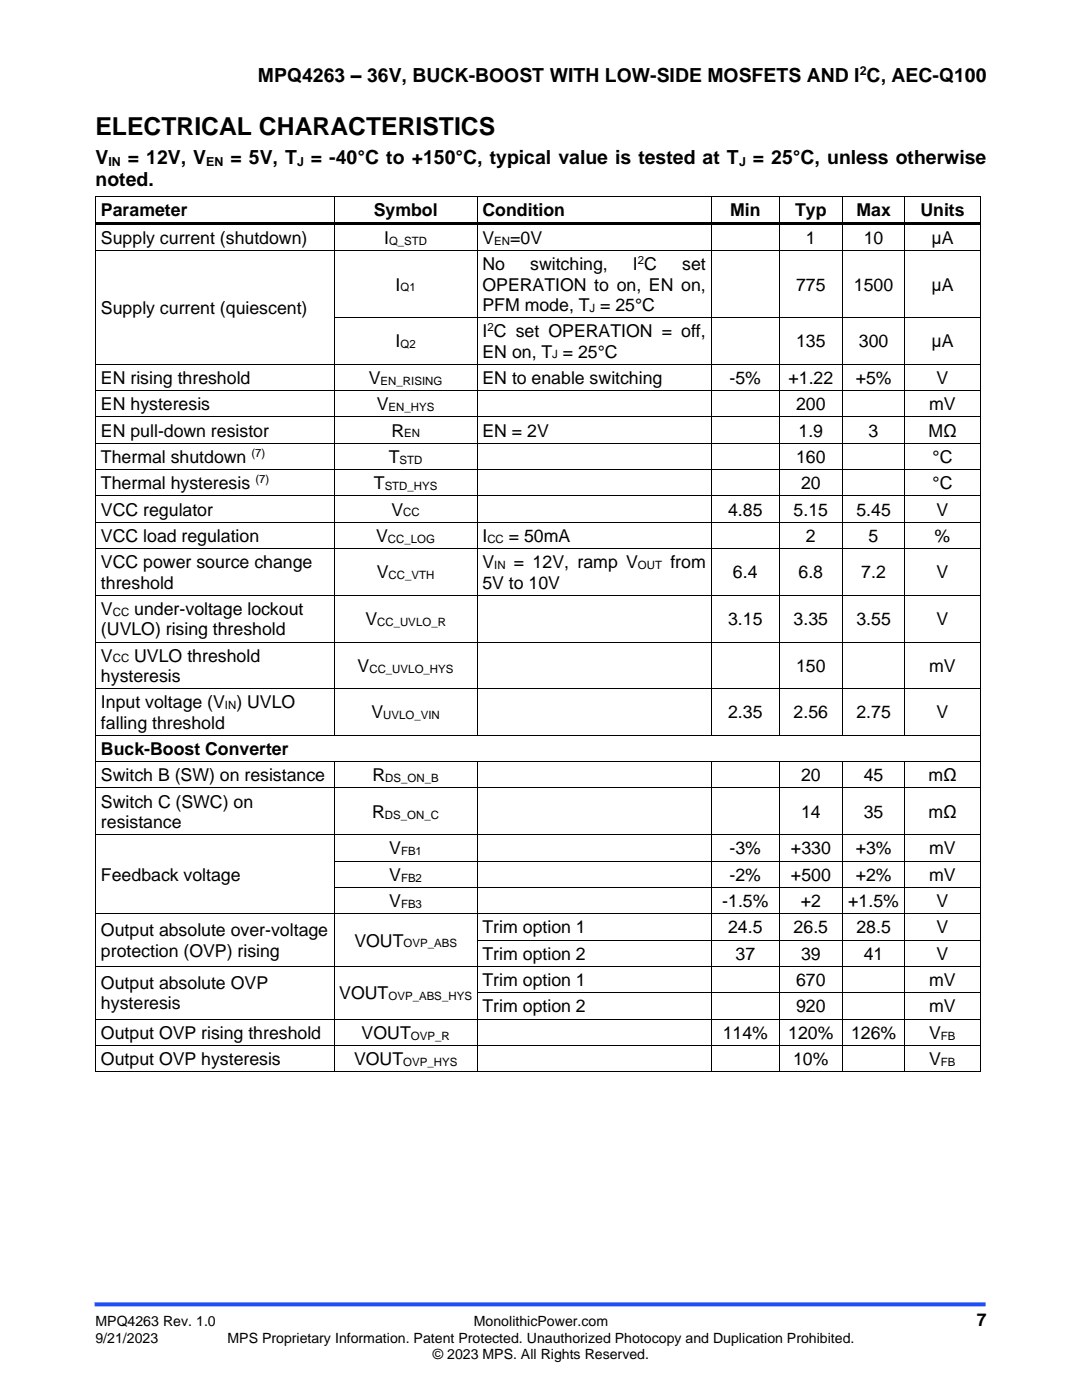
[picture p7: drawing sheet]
<svg xmlns="http://www.w3.org/2000/svg" width="216mm" height="279mm" viewBox="0 0 216 279" stroke-linecap="round" stroke-linejoin="round" font-family="sans-serif">
<defs><g id="words">
<text font-size="4.9" x="19" y="27">ELECTRICAL CHARACTERISTICS</text>
<g font-size="3.9">
<text x="51.5" y="16.3">MPQ4263 – 36V, BUCK-BOOST WITH LOW-SIDE MOSFETS AND I C, AEC-Q100</text>
<text x="19" y="32.7">V</text>
<text x="25.5" y="32.7">= 12V, V</text>
<text x="46" y="32.7">= 5V, T</text>
<text x="62" y="32.7">= -40°C to +150°C, typical value is tested at T</text>
<text x="150.2" y="32.7">= 25°C, unless otherwise</text>
<text x="19" y="37.2">noted.</text>
</g>
<g font-size="3.5">
<text x="20.2" y="43.1">Parameter</text>
<text x="74.6" y="43.1">Symbol</text>
<text x="96.3" y="43.1">Condition</text>
<text x="145.7" y="43.1">Min</text>
<text x="158.7" y="43.1">Typ</text>
<text x="170.9" y="43.1">Max</text>
<text x="183.7" y="43.1">Units</text>
<text x="20.2" y="48.7">Supply current (shutdown)</text>
<text x="76.7" y="48.7">I</text>
<text x="96.3" y="48.7">V</text>
<text x="96.3" y="53.9">No</text>
<text x="101.8" y="48.7">=0V</text>
<text x="105.8" y="53.9">switching,</text>
<text x="126.3" y="53.9">I C</text>
<text x="136.1" y="53.9">set</text>
<text x="160.8" y="48.7">1</text>
<text x="172.4" y="48.7">10</text>
<text x="185.9" y="48.7">μA</text>
<text x="78.9" y="58">I</text>
<text x="96.3" y="58">OPERATION to on, EN on,</text>
<text x="158.8" y="58">775</text>
<text x="170.4" y="58">1500</text>
<text x="185.9" y="58">μA</text>
<text x="20.2" y="62.7">Supply current (quiescent)</text>
<text x="96.3" y="62.1">PFM mode, T = 25°C</text>
<text x="78.9" y="69.3">I</text>
<text x="96.3" y="67.3">I C set OPERATION = off,</text>
<text x="96.3" y="71.4">EN on, T = 25°C</text>
<text x="158.8" y="69.3">135</text>
<text x="171.4" y="69.3">300</text>
<text x="185.9" y="69.3">μA</text>
<text x="20.2" y="76.6">EN rising threshold</text>
<text x="73.6" y="76.6">V</text>
<text x="96.3" y="76.6">EN to enable switching</text>
<text x="145.6" y="76.6">-5%</text>
<text x="157.3" y="76.6">+1.22</text>
<text x="170.7" y="76.6">+5%</text>
<text x="186.9" y="76.6">V</text>
<text x="20.2" y="81.9">EN hysteresis</text>
<text x="75.2" y="81.9">V</text>
<text x="158.8" y="81.9">200</text>
<text x="185.4" y="81.9">mV</text>
<text x="20.2" y="87.1">EN pull-down resistor</text>
<text x="78.1" y="87.1">R</text>
<text x="96.3" y="87.1">EN = 2V</text>
<text x="159.3" y="87.1">1.9</text>
<text x="173.3" y="87.1">3</text>
<text x="185.3" y="87.1">MΩ</text>
<text x="20.2" y="92.4">Thermal shutdown</text>
<text x="77.6" y="92.4">T</text>
<text x="158.8" y="92.4">160</text>
<text x="186.1" y="92.4">°C</text>
<text x="20.2" y="97.6">Thermal hysteresis</text>
<text x="74.6" y="97.6">T</text>
<text x="159.8" y="97.6">20</text>
<text x="186.1" y="97.6">°C</text>
<text x="20.2" y="102.9">VCC regulator</text>
<text x="78.1" y="102.9">V</text>
<text x="145.3" y="102.9">4.85</text>
<text x="158.4" y="102.9">5.15</text>
<text x="170.9" y="102.9">5.45</text>
<text x="186.9" y="102.9">V</text>
<text x="20.2" y="108.2">VCC load regulation</text>
<text x="20.2" y="113.4">VCC power source change</text>
<text x="75.1" y="108.2">V</text>
<text x="96.3" y="108.2">I</text>
<text x="96.3" y="113.4">V</text>
<text x="101.5" y="108.2">= 50mA</text>
<text x="102.6" y="113.4">= 12V, ramp V</text>
<text x="133.8" y="113.4">from</text>
<text x="160.8" y="108.2">2</text>
<text x="173.3" y="108.2">5</text>
<text x="186.5" y="108.2">%</text>
<text x="20.2" y="117.5">threshold</text>
<text x="75.2" y="115.5">V</text>
<text x="96.3" y="117.5">5V to 10V</text>
<text x="146.3" y="115.5">6.4</text>
<text x="159.3" y="115.5">6.8</text>
<text x="171.9" y="115.5">7.2</text>
<text x="186.9" y="115.5">V</text>
<text x="20.2" y="122.7">V</text>
<text x="26.8" y="122.7">under-voltage lockout</text>
<text x="72.9" y="124.8">V</text>
<text x="145.3" y="124.8">3.15</text>
<text x="158.4" y="124.8">3.35</text>
<text x="170.9" y="124.8">3.55</text>
<text x="186.9" y="124.8">V</text>
<text x="20.2" y="126.8">(UVLO) rising threshold</text>
<text x="20.2" y="132">V</text>
<text x="20.2" y="136.1">hysteresis</text>
<text x="26.8" y="132">UVLO threshold</text>
<text x="71.4" y="134.1">V</text>
<text x="158.8" y="134.1">150</text>
<text x="185.4" y="134.1">mV</text>
<text x="20.2" y="141.4">Input voltage (V ) UVLO</text>
<text x="74.1" y="143.4">V</text>
<text x="145.3" y="143.4">2.35</text>
<text x="158.4" y="143.4">2.56</text>
<text x="170.9" y="143.4">2.75</text>
<text x="186.9" y="143.4">V</text>
<text x="20.2" y="145.4">falling threshold</text>
<text x="20.2" y="150.7">Buck-Boost Converter</text>
<text x="20.2" y="155.9">Switch B (SW) on resistance</text>
<text x="74.3" y="155.9">R</text>
<text x="159.8" y="155.9">20</text>
<text x="172.4" y="155.9">45</text>
<text x="185.2" y="155.9">mΩ</text>
<text x="20.2" y="161.2">Switch C (SWC) on</text>
<text x="20.2" y="165.2">resistance</text>
<text x="74.3" y="163.2">R</text>
<text x="159.8" y="163.2">14</text>
<text x="172.4" y="163.2">35</text>
<text x="185.2" y="163.2">mΩ</text>
<text x="77.7" y="170.5">V</text>
<text x="145.6" y="170.5">-3%</text>
<text x="157.8" y="170.5">+330</text>
<text x="170.7" y="170.5">+3%</text>
<text x="185.4" y="170.5">mV</text>
<text x="20.2" y="175.8">Feedback voltage</text>
<text x="77.7" y="175.8">V</text>
<text x="145.6" y="175.8">-2%</text>
<text x="157.8" y="175.8">+500</text>
<text x="170.7" y="175.8">+2%</text>
<text x="185.4" y="175.8">mV</text>
<text x="77.7" y="181">V</text>
<text x="144.1" y="181">-1.5%</text>
<text x="159.8" y="181">+2</text>
<text x="169.3" y="181">+1.5%</text>
<text x="186.9" y="181">V</text>
<text x="20.2" y="186.9">Output absolute over-voltage</text>
<text x="20.2" y="190.9">protection (OVP) rising</text>
<text x="70.7" y="188.9">VOUT</text>
<text x="96.3" y="186.3">Trim option 1</text>
<text x="96.3" y="191.5">Trim option 2</text>
<text x="145.3" y="186.3">24.5</text>
<text x="146.8" y="191.5">37</text>
<text x="158.4" y="186.3">26.5</text>
<text x="159.8" y="191.5">39</text>
<text x="170.9" y="186.3">28.5</text>
<text x="172.4" y="191.5">41</text>
<text x="186.9" y="186.3">V</text>
<text x="186.9" y="191.5">V</text>
<text x="20.2" y="197.4">Output absolute OVP</text>
<text x="96.3" y="196.8">Trim option 1</text>
<text x="158.8" y="196.8">670</text>
<text x="185.4" y="196.8">mV</text>
<text x="20.2" y="201.4">hysteresis</text>
<text x="67.7" y="199.4">VOUT</text>
<text x="96.3" y="202">Trim option 2</text>
<text x="158.8" y="202">920</text>
<text x="185.4" y="202">mV</text>
<text x="20.2" y="207.3">Output OVP rising threshold</text>
<text x="72.2" y="207.3">VOUT</text>
<text x="144.2" y="207.3">114%</text>
<text x="157.3" y="207.3">120%</text>
<text x="169.8" y="207.3">126%</text>
<text x="185.4" y="207.3">V</text>
<text x="20.2" y="212.5">Output OVP hysteresis</text>
<text x="70.6" y="212.5">VOUT</text>
<text x="158.3" y="212.5">10%</text>
<text x="185.4" y="212.5">V</text>
<text x="194.9" y="264.6">7</text>
</g>
<g font-size="2.8">
<text x="19" y="264.6">MPQ4263 Rev. 1.0</text>
<text x="19" y="267.9">9/21/2023</text>
<text x="45.4" y="267.9">MPS Proprietary Information. Patent Protected. Unauthorized Photocopy and Duplication Prohibited.</text>
<text x="94.6" y="264.6">MonolithicPower.com</text>
<text x="86.4" y="271.2">© 2023 MPS. All Rights Reserved.</text>
</g>
<g font-size="2.5">
<text x="171.5" y="14.9">2</text>
<text x="21.6" y="33.1">IN</text>
<text x="41.2" y="33.1">EN</text>
<text x="59.3" y="33.1">J</text>
<text x="147.5" y="33.1">J</text>
</g>
<g font-size="2.3">
<text x="77.6" y="48.9">Q_STD</text>
<text x="98.6" y="48.9">EN</text>
<text x="127.3" y="52.7">2</text>
<text x="79.9" y="58.2">Q1</text>
<text x="117.6" y="62.2">J</text>
<text x="79.9" y="69.5">Q2</text>
<text x="97.2" y="66.1">2</text>
<text x="110.2" y="71.5">J</text>
<text x="76" y="76.8">EN_RISING</text>
<text x="77.5" y="82">EN_HYS</text>
<text x="80.7" y="87.3">EN</text>
<text x="50.2" y="91.2">(7)</text>
<text x="79.7" y="92.6">STD</text>
<text x="51" y="96.4">(7)</text>
<text x="76.8" y="97.8">STD_HYS</text>
<text x="80.5" y="103.1">CC</text>
<text x="77.4" y="108.3">CC_LOG</text>
<text x="97.2" y="108.3">CC</text>
<text x="98.6" y="113.6">IN</text>
<text x="127.3" y="113.6">OUT</text>
<text x="77.5" y="115.6">CC_VTH</text>
<text x="22.5" y="122.9">CC</text>
<text x="75.3" y="124.9">CC_UVLO_R</text>
<text x="22.5" y="132.2">CC</text>
<text x="73.7" y="134.2">CC_UVLO_HYS</text>
<text x="44.9" y="141.5">IN</text>
<text x="76.5" y="143.6">UVLO_VIN</text>
<text x="76.9" y="156.1">DS_ON_B</text>
<text x="76.8" y="163.4">DS_ON_C</text>
<text x="80" y="170.7">FB1</text>
<text x="80" y="175.9">FB2</text>
<text x="80" y="181.2">FB3</text>
<text x="80.5" y="189.1">OVP_ABS</text>
<text x="77.5" y="199.6">OVP_ABS_HYS</text>
<text x="82" y="207.5">OVP_R</text>
<text x="187.8" y="207.5">FB</text>
<text x="80.5" y="212.7">OVP_HYS</text>
<text x="187.8" y="212.7">FB</text>
</g>
</g></defs>
<path d="M18.9 260.3h177.8" fill="none" stroke="#1c4eff" stroke-width=".79" stroke-linecap="butt"/>
<g fill="#000">
<path d="M19 39.1h.2v.7h-.2z" fill-rule="evenodd"/>
<path d="M19 39.1h.2v.1h-.2z" fill-rule="evenodd"/>
<path d="M66.6 39.2h.2v.6h-.2z" fill-rule="evenodd"/>
<path d="M66.6 39.1h.2v.1h-.2z" fill-rule="evenodd"/>
<path d="M95.2 39.2h.1v.6h-.1z" fill-rule="evenodd"/>
<path d="M95.2 39.1h.1v.1h-.1z" fill-rule="evenodd"/>
<path d="M141.8 39.2h.2v.6h-.2z" fill-rule="evenodd"/>
<path d="M141.8 39.1h.2v.1h-.2z" fill-rule="evenodd"/>
<path d="M155.5 39.2h.2v.6h-.2z" fill-rule="evenodd"/>
<path d="M155.5 39.1h.2v.1h-.2z" fill-rule="evenodd"/>
<path d="M168 39.2h.1v.6h-.1z" fill-rule="evenodd"/>
<path d="M168 39.1h.1v.1h-.1z" fill-rule="evenodd"/>
<path d="M180.5 39.2h.2v.6h-.2z" fill-rule="evenodd"/>
<path d="M180.5 39.1h.2v.1h-.2z" fill-rule="evenodd"/>
<path d="M195.5 39.1h.2v.7h-.2z" fill-rule="evenodd"/>
<path d="M195.5 39.1h.2v.1h-.2z" fill-rule="evenodd"/>
<path d="M19 44.3h.2v1.1h-.2z" fill-rule="evenodd"/>
<path d="M19 49.9h.2v.7h-.2z" fill-rule="evenodd"/>
<path d="M19.2 44.3h47.4v.6h-47.4z" fill-rule="evenodd"/>
<path d="M66.6 44.9h.2v.5h-.2z" fill-rule="evenodd"/>
<path d="M66.6 44.3h.5v.6h-.5z" fill-rule="evenodd"/>
<path d="M66.6 49.9h.2v.7h-.2z" fill-rule="evenodd"/>
<path d="M67.1 44.3h28.1v.6h-28.1z" fill-rule="evenodd"/>
<path d="M95.2 44.9h.1v.5h-.1z" fill-rule="evenodd"/>
<path d="M95.2 44.3h.5v.6h-.5z" fill-rule="evenodd"/>
<path d="M95.2 49.9h.1v.7h-.1z" fill-rule="evenodd"/>
<path d="M95.7 44.3h46.1v.6h-46.1z" fill-rule="evenodd"/>
<path d="M141.8 44.9h.2v.5h-.2z" fill-rule="evenodd"/>
<path d="M141.8 44.3h.5v.6h-.5z" fill-rule="evenodd"/>
<path d="M141.8 49.9h.2v.7h-.2z" fill-rule="evenodd"/>
<path d="M142.3 44.3h13.2v.6h-13.2z" fill-rule="evenodd"/>
<path d="M155.5 44.9h.2v.5h-.2z" fill-rule="evenodd"/>
<path d="M155.5 44.3h.5v.6h-.5z" fill-rule="evenodd"/>
<path d="M155.5 49.9h.2v.7h-.2z" fill-rule="evenodd"/>
<path d="M156 44.3h12v.6h-12z" fill-rule="evenodd"/>
<path d="M168 44.9h.1v.5h-.1z" fill-rule="evenodd"/>
<path d="M168 44.3h.5v.6h-.5z" fill-rule="evenodd"/>
<path d="M168 49.9h.1v.7h-.1z" fill-rule="evenodd"/>
<path d="M168.5 44.3h12v.6h-12z" fill-rule="evenodd"/>
<path d="M180.5 44.9h.2v.5h-.2z" fill-rule="evenodd"/>
<path d="M180.5 44.3h.5v.6h-.5z" fill-rule="evenodd"/>
<path d="M180.5 49.9h.2v.7h-.2z" fill-rule="evenodd"/>
<path d="M181 44.3h14.5v.6h-14.5z" fill-rule="evenodd"/>
<path d="M195.5 44.3h.2v1.1h-.2z" fill-rule="evenodd"/>
<path d="M195.5 49.9h.2v.7h-.2z" fill-rule="evenodd"/>
<path d="M19 63.3h.2v.7h-.2z" fill-rule="evenodd"/>
<path d="M19 72.6h.2v.7h-.2z" fill-rule="evenodd"/>
<path d="M19 77.9h.2v.7h-.2z" fill-rule="evenodd"/>
<path d="M66.6 63.3h.2v.7h-.2z" fill-rule="evenodd"/>
<path d="M66.6 72.6h.2v.7h-.2z" fill-rule="evenodd"/>
<path d="M66.6 77.9h.2v.7h-.2z" fill-rule="evenodd"/>
<path d="M95.2 63.3h.1v.7h-.1z" fill-rule="evenodd"/>
<path d="M95.2 72.6h.1v.7h-.1z" fill-rule="evenodd"/>
<path d="M95.2 77.9h.1v.7h-.1z" fill-rule="evenodd"/>
<path d="M141.8 63.3h.2v.7h-.2z" fill-rule="evenodd"/>
<path d="M141.8 72.6h.2v.7h-.2z" fill-rule="evenodd"/>
<path d="M141.8 77.9h.2v.7h-.2z" fill-rule="evenodd"/>
<path d="M155.5 63.3h.2v.7h-.2z" fill-rule="evenodd"/>
<path d="M155.5 72.6h.2v.7h-.2z" fill-rule="evenodd"/>
<path d="M155.5 77.9h.2v.7h-.2z" fill-rule="evenodd"/>
<path d="M168 63.3h.1v.7h-.1z" fill-rule="evenodd"/>
<path d="M168 72.6h.1v.7h-.1z" fill-rule="evenodd"/>
<path d="M168 77.9h.1v.7h-.1z" fill-rule="evenodd"/>
<path d="M180.5 63.3h.2v.7h-.2z" fill-rule="evenodd"/>
<path d="M180.5 72.6h.2v.7h-.2z" fill-rule="evenodd"/>
<path d="M180.5 77.9h.2v.7h-.2z" fill-rule="evenodd"/>
<path d="M195.5 63.3h.2v.7h-.2z" fill-rule="evenodd"/>
<path d="M195.5 72.6h.2v.7h-.2z" fill-rule="evenodd"/>
<path d="M195.5 77.9h.2v.7h-.2z" fill-rule="evenodd"/>
<path d="M19 83.1h.2v.7h-.2z" fill-rule="evenodd"/>
<path d="M19 88.4h.2v.7h-.2z" fill-rule="evenodd"/>
<path d="M19 93.6h.2v.7h-.2z" fill-rule="evenodd"/>
<path d="M19 98.9h.2v.7h-.2z" fill-rule="evenodd"/>
<path d="M66.6 83.1h.2v.7h-.2z" fill-rule="evenodd"/>
<path d="M66.6 88.4h.2v.7h-.2z" fill-rule="evenodd"/>
<path d="M66.6 93.6h.2v.7h-.2z" fill-rule="evenodd"/>
<path d="M66.6 98.9h.2v.7h-.2z" fill-rule="evenodd"/>
<path d="M95.2 83.1h.1v.7h-.1z" fill-rule="evenodd"/>
<path d="M95.2 88.4h.1v.7h-.1z" fill-rule="evenodd"/>
<path d="M95.2 93.6h.1v.7h-.1z" fill-rule="evenodd"/>
<path d="M95.2 98.9h.1v.7h-.1z" fill-rule="evenodd"/>
<path d="M141.8 83.1h.2v.7h-.2z" fill-rule="evenodd"/>
<path d="M141.8 88.4h.2v.7h-.2z" fill-rule="evenodd"/>
<path d="M141.8 93.6h.2v.7h-.2z" fill-rule="evenodd"/>
<path d="M141.8 98.9h.2v.7h-.2z" fill-rule="evenodd"/>
<path d="M155.5 83.1h.2v.7h-.2z" fill-rule="evenodd"/>
<path d="M155.5 88.4h.2v.7h-.2z" fill-rule="evenodd"/>
<path d="M155.5 93.6h.2v.7h-.2z" fill-rule="evenodd"/>
<path d="M155.5 98.9h.2v.7h-.2z" fill-rule="evenodd"/>
<path d="M168 83.1h.1v.7h-.1z" fill-rule="evenodd"/>
<path d="M168 88.4h.1v.7h-.1z" fill-rule="evenodd"/>
<path d="M168 93.6h.1v.7h-.1z" fill-rule="evenodd"/>
<path d="M168 98.9h.1v.7h-.1z" fill-rule="evenodd"/>
<path d="M180.5 83.1h.2v.7h-.2z" fill-rule="evenodd"/>
<path d="M180.5 88.4h.2v.7h-.2z" fill-rule="evenodd"/>
<path d="M180.5 93.6h.2v.7h-.2z" fill-rule="evenodd"/>
<path d="M180.5 98.9h.2v.7h-.2z" fill-rule="evenodd"/>
<path d="M195.5 83.1h.2v.7h-.2z" fill-rule="evenodd"/>
<path d="M195.5 88.4h.2v.7h-.2z" fill-rule="evenodd"/>
<path d="M195.5 93.6h.2v.7h-.2z" fill-rule="evenodd"/>
<path d="M195.5 98.9h.2v.7h-.2z" fill-rule="evenodd"/>
<path d="M19 104.2h.2v.7h-.2z" fill-rule="evenodd"/>
<path d="M19 109.4h.2v.7h-.2z" fill-rule="evenodd"/>
<path d="M19 118.7h.2v.7h-.2z" fill-rule="evenodd"/>
<path d="M66.6 104.2h.2v.7h-.2z" fill-rule="evenodd"/>
<path d="M66.6 109.4h.2v.7h-.2z" fill-rule="evenodd"/>
<path d="M66.6 118.7h.2v.7h-.2z" fill-rule="evenodd"/>
<path d="M95.2 104.2h.1v.7h-.1z" fill-rule="evenodd"/>
<path d="M95.2 109.4h.1v.7h-.1z" fill-rule="evenodd"/>
<path d="M95.2 118.7h.1v.7h-.1z" fill-rule="evenodd"/>
<path d="M141.8 104.2h.2v.7h-.2z" fill-rule="evenodd"/>
<path d="M141.8 109.4h.2v.7h-.2z" fill-rule="evenodd"/>
<path d="M141.8 118.7h.2v.7h-.2z" fill-rule="evenodd"/>
<path d="M155.5 104.2h.2v.7h-.2z" fill-rule="evenodd"/>
<path d="M155.5 109.4h.2v.7h-.2z" fill-rule="evenodd"/>
<path d="M155.5 118.7h.2v.7h-.2z" fill-rule="evenodd"/>
<path d="M168 104.2h.1v.7h-.1z" fill-rule="evenodd"/>
<path d="M168 109.4h.1v.7h-.1z" fill-rule="evenodd"/>
<path d="M168 118.7h.1v.7h-.1z" fill-rule="evenodd"/>
<path d="M180.5 104.2h.2v.7h-.2z" fill-rule="evenodd"/>
<path d="M180.5 109.4h.2v.7h-.2z" fill-rule="evenodd"/>
<path d="M180.5 118.7h.2v.7h-.2z" fill-rule="evenodd"/>
<path d="M195.5 104.2h.2v.7h-.2z" fill-rule="evenodd"/>
<path d="M195.5 109.4h.2v.7h-.2z" fill-rule="evenodd"/>
<path d="M195.5 118.7h.2v.7h-.2z" fill-rule="evenodd"/>
<path d="M19 128h.2v.7h-.2z" fill-rule="evenodd"/>
<path d="M19 137.4h.2v.7h-.2z" fill-rule="evenodd"/>
<path d="M66.6 128h.2v.7h-.2z" fill-rule="evenodd"/>
<path d="M66.6 137.4h.2v.7h-.2z" fill-rule="evenodd"/>
<path d="M95.2 128h.1v.7h-.1z" fill-rule="evenodd"/>
<path d="M95.2 137.4h.1v.7h-.1z" fill-rule="evenodd"/>
<path d="M141.8 128h.2v.7h-.2z" fill-rule="evenodd"/>
<path d="M141.8 137.4h.2v.7h-.2z" fill-rule="evenodd"/>
<path d="M155.5 128h.2v.7h-.2z" fill-rule="evenodd"/>
<path d="M155.5 137.4h.2v.7h-.2z" fill-rule="evenodd"/>
<path d="M168 128h.1v.7h-.1z" fill-rule="evenodd"/>
<path d="M168 137.4h.1v.7h-.1z" fill-rule="evenodd"/>
<path d="M180.5 128h.2v.7h-.2z" fill-rule="evenodd"/>
<path d="M180.5 137.4h.2v.7h-.2z" fill-rule="evenodd"/>
<path d="M195.5 128h.2v.7h-.2z" fill-rule="evenodd"/>
<path d="M195.5 137.4h.2v.7h-.2z" fill-rule="evenodd"/>
<path d="M19 146.7h.2v.7h-.2z" fill-rule="evenodd"/>
<path d="M19 151.9h.2v.7h-.2z" fill-rule="evenodd"/>
<path d="M19 157.2h.2v.7h-.2z" fill-rule="evenodd"/>
<path d="M66.6 146.7h.2v.1h-.2z" fill-rule="evenodd"/>
<path d="M66.6 152.1h.2v.5h-.2z" fill-rule="evenodd"/>
<path d="M66.6 151.9h.2v.2h-.2z" fill-rule="evenodd"/>
<path d="M66.6 157.2h.2v.7h-.2z" fill-rule="evenodd"/>
<path d="M95.2 146.7h.1v.1h-.1z" fill-rule="evenodd"/>
<path d="M95.2 152.1h.1v.5h-.1z" fill-rule="evenodd"/>
<path d="M95.2 151.9h.1v.2h-.1z" fill-rule="evenodd"/>
<path d="M95.2 157.2h.1v.7h-.1z" fill-rule="evenodd"/>
<path d="M141.8 146.7h.2v.1h-.2z" fill-rule="evenodd"/>
<path d="M141.8 152.1h.2v.5h-.2z" fill-rule="evenodd"/>
<path d="M141.8 151.9h.2v.2h-.2z" fill-rule="evenodd"/>
<path d="M141.8 157.2h.2v.7h-.2z" fill-rule="evenodd"/>
<path d="M155.5 146.7h.2v.1h-.2z" fill-rule="evenodd"/>
<path d="M155.5 152.1h.2v.5h-.2z" fill-rule="evenodd"/>
<path d="M155.5 151.9h.2v.2h-.2z" fill-rule="evenodd"/>
<path d="M155.5 157.2h.2v.7h-.2z" fill-rule="evenodd"/>
<path d="M168 146.7h.1v.1h-.1z" fill-rule="evenodd"/>
<path d="M168 152.1h.1v.5h-.1z" fill-rule="evenodd"/>
<path d="M168 151.9h.1v.2h-.1z" fill-rule="evenodd"/>
<path d="M168 157.2h.1v.7h-.1z" fill-rule="evenodd"/>
<path d="M180.5 146.7h.2v.1h-.2z" fill-rule="evenodd"/>
<path d="M180.5 152.1h.2v.5h-.2z" fill-rule="evenodd"/>
<path d="M180.5 151.9h.2v.2h-.2z" fill-rule="evenodd"/>
<path d="M180.5 157.2h.2v.7h-.2z" fill-rule="evenodd"/>
<path d="M195.5 146.7h.2v.7h-.2z" fill-rule="evenodd"/>
<path d="M195.5 151.9h.2v.7h-.2z" fill-rule="evenodd"/>
<path d="M195.5 157.2h.2v.7h-.2z" fill-rule="evenodd"/>
<path d="M19 166.5h.2v.7h-.2z" fill-rule="evenodd"/>
<path d="M19 171.8h.2v.7h-.2z" fill-rule="evenodd"/>
<path d="M19 177h.2v.7h-.2z" fill-rule="evenodd"/>
<path d="M66.6 166.5h.2v.7h-.2z" fill-rule="evenodd"/>
<path d="M66.6 171.8h.2v.7h-.2z" fill-rule="evenodd"/>
<path d="M66.6 177h.2v.7h-.2z" fill-rule="evenodd"/>
<path d="M95.2 166.5h.1v.7h-.1z" fill-rule="evenodd"/>
<path d="M95.2 171.8h.1v.7h-.1z" fill-rule="evenodd"/>
<path d="M95.2 177h.1v.7h-.1z" fill-rule="evenodd"/>
<path d="M141.8 166.5h.2v.7h-.2z" fill-rule="evenodd"/>
<path d="M141.8 171.8h.2v.7h-.2z" fill-rule="evenodd"/>
<path d="M141.8 177h.2v.7h-.2z" fill-rule="evenodd"/>
<path d="M155.5 166.5h.2v.7h-.2z" fill-rule="evenodd"/>
<path d="M155.5 171.8h.2v.7h-.2z" fill-rule="evenodd"/>
<path d="M155.5 177h.2v.7h-.2z" fill-rule="evenodd"/>
<path d="M168 166.5h.1v.7h-.1z" fill-rule="evenodd"/>
<path d="M168 171.8h.1v.7h-.1z" fill-rule="evenodd"/>
<path d="M168 177h.1v.7h-.1z" fill-rule="evenodd"/>
<path d="M180.5 166.5h.2v.7h-.2z" fill-rule="evenodd"/>
<path d="M180.5 171.8h.2v.7h-.2z" fill-rule="evenodd"/>
<path d="M180.5 177h.2v.7h-.2z" fill-rule="evenodd"/>
<path d="M195.5 166.5h.2v.7h-.2z" fill-rule="evenodd"/>
<path d="M195.5 171.8h.2v.7h-.2z" fill-rule="evenodd"/>
<path d="M195.5 177h.2v.7h-.2z" fill-rule="evenodd"/>
<path d="M19 182.3h.2v.7h-.2z" fill-rule="evenodd"/>
<path d="M19 187.5h.2v.7h-.2z" fill-rule="evenodd"/>
<path d="M19 192.8h.2v.7h-.2z" fill-rule="evenodd"/>
<path d="M19 198h.2v.7h-.2z" fill-rule="evenodd"/>
<path d="M66.6 182.3h.2v.7h-.2z" fill-rule="evenodd"/>
<path d="M66.6 187.5h.2v.7h-.2z" fill-rule="evenodd"/>
<path d="M66.6 192.8h.2v.7h-.2z" fill-rule="evenodd"/>
<path d="M66.6 198h.2v.7h-.2z" fill-rule="evenodd"/>
<path d="M95.2 182.3h.1v.7h-.1z" fill-rule="evenodd"/>
<path d="M95.2 187.5h.1v.7h-.1z" fill-rule="evenodd"/>
<path d="M95.2 192.8h.1v.7h-.1z" fill-rule="evenodd"/>
<path d="M95.2 198h.1v.7h-.1z" fill-rule="evenodd"/>
<path d="M141.8 182.3h.2v.7h-.2z" fill-rule="evenodd"/>
<path d="M141.8 187.5h.2v.7h-.2z" fill-rule="evenodd"/>
<path d="M141.8 192.8h.2v.7h-.2z" fill-rule="evenodd"/>
<path d="M141.8 198h.2v.7h-.2z" fill-rule="evenodd"/>
<path d="M155.5 182.3h.2v.7h-.2z" fill-rule="evenodd"/>
<path d="M155.5 187.5h.2v.7h-.2z" fill-rule="evenodd"/>
<path d="M155.5 192.8h.2v.7h-.2z" fill-rule="evenodd"/>
<path d="M155.5 198h.2v.7h-.2z" fill-rule="evenodd"/>
<path d="M168 182.3h.1v.7h-.1z" fill-rule="evenodd"/>
<path d="M168 187.5h.1v.7h-.1z" fill-rule="evenodd"/>
<path d="M168 192.8h.1v.7h-.1z" fill-rule="evenodd"/>
<path d="M168 198h.1v.7h-.1z" fill-rule="evenodd"/>
<path d="M180.5 182.3h.2v.7h-.2z" fill-rule="evenodd"/>
<path d="M180.5 187.5h.2v.7h-.2z" fill-rule="evenodd"/>
<path d="M180.5 192.8h.2v.7h-.2z" fill-rule="evenodd"/>
<path d="M180.5 198h.2v.7h-.2z" fill-rule="evenodd"/>
<path d="M195.5 182.3h.2v.7h-.2z" fill-rule="evenodd"/>
<path d="M195.5 187.5h.2v.7h-.2z" fill-rule="evenodd"/>
<path d="M195.5 192.8h.2v.7h-.2z" fill-rule="evenodd"/>
<path d="M195.5 198h.2v.7h-.2z" fill-rule="evenodd"/>
<path d="M19 203.3h.2v.7h-.2z" fill-rule="evenodd"/>
<path d="M19 208.5h.2v.7h-.2z" fill-rule="evenodd"/>
<path d="M19 213.8h.2v.2h-.2z" fill-rule="evenodd"/>
<path d="M19 213.8h.2v.2h-.2z" fill-rule="evenodd"/>
<path d="M66.6 203.3h.2v.7h-.2z" fill-rule="evenodd"/>
<path d="M66.6 208.5h.2v.7h-.2z" fill-rule="evenodd"/>
<path d="M66.6 213.8h.2v.2h-.2z" fill-rule="evenodd"/>
<path d="M95.2 203.3h.1v.7h-.1z" fill-rule="evenodd"/>
<path d="M95.2 208.5h.1v.7h-.1z" fill-rule="evenodd"/>
<path d="M95.2 213.8h.1v.2h-.1z" fill-rule="evenodd"/>
<path d="M141.8 203.3h.2v.7h-.2z" fill-rule="evenodd"/>
<path d="M141.8 208.5h.2v.7h-.2z" fill-rule="evenodd"/>
<path d="M141.8 213.8h.2v.2h-.2z" fill-rule="evenodd"/>
<path d="M155.5 203.3h.2v.7h-.2z" fill-rule="evenodd"/>
<path d="M155.5 208.5h.2v.7h-.2z" fill-rule="evenodd"/>
<path d="M155.5 213.8h.2v.2h-.2z" fill-rule="evenodd"/>
<path d="M168 203.3h.1v.7h-.1z" fill-rule="evenodd"/>
<path d="M168 208.5h.1v.7h-.1z" fill-rule="evenodd"/>
<path d="M168 213.8h.1v.2h-.1z" fill-rule="evenodd"/>
<path d="M180.5 203.3h.2v.7h-.2z" fill-rule="evenodd"/>
<path d="M180.5 208.5h.2v.7h-.2z" fill-rule="evenodd"/>
<path d="M180.5 213.8h.2v.2h-.2z" fill-rule="evenodd"/>
<path d="M195.5 203.3h.2v.7h-.2z" fill-rule="evenodd"/>
<path d="M195.5 208.5h.2v.7h-.2z" fill-rule="evenodd"/>
<path d="M195.5 213.8h.2v.2h-.2z" fill-rule="evenodd"/>
<path d="M195.5 213.8h.2v.2h-.2z" fill-rule="evenodd"/>
</g>
<g fill="none" stroke="#000" stroke-width=".2">
<path d="M19.1 39.8v4.5M19.2 39.2h47.4M66.7 39.8v4.5M66.8 39.2h28.4M95.3 39.8v4.5M95.3 39.2h46.5M141.9 39.8v4.5M142 39.2h13.5M155.6 39.8v4.5M155.7 39.2h12.3M168.1 39.8v4.5M168.1 39.2h12.4"/>
<path d="M180.6 39.8v4.5M180.7 39.2h14.8M195.6 39.8v4.5M19.1 45.4v4.5M19.1 50.6v12.7M19.2 50h47.4M66.7 45.4v4.5M66.7 50.6v12.7M66.8 50h28.4M95.3 45.4v4.5M95.3 50.6v12.7M95.3 50h46.5"/>
<path d="M141.9 45.4v4.5M141.9 50.6v12.7M142 50h13.5M155.6 45.4v4.5M155.6 50.6v12.7M155.7 50h12.3M168.1 45.4v4.5M168.1 50.6v12.7M168.1 50h12.4M180.6 45.4v4.5M180.6 50.6v12.7M180.7 50h14.8"/>
<path d="M195.6 45.4v4.5M195.6 50.6v12.7M19.1 64v8.6M19.1 73.3v4.6M19.1 78.6v4.5M19.2 72.7h47.4M19.2 78h47.4M66.7 64v8.6M66.7 73.3v4.6M66.7 78.6v4.5M66.8 63.4h28.4M66.8 72.7h28.4"/>
<path d="M66.8 78h28.4M95.3 64v8.6M95.3 73.3v4.6M95.3 78.6v4.5M95.3 63.4h46.5M95.3 72.7h46.5M95.3 78h46.5M141.9 64v8.6M141.9 73.3v4.6M141.9 78.6v4.5M142 63.4h13.5M142 72.7h13.5"/>
<path d="M142 78h13.5M155.6 64v8.6M155.6 73.3v4.6M155.6 78.6v4.5M155.7 63.4h12.3M155.7 72.7h12.3M155.7 78h12.3M168.1 64v8.6M168.1 73.3v4.6M168.1 78.6v4.5M168.1 63.4h12.4M168.1 72.7h12.4"/>
<path d="M168.1 78h12.4M180.6 64v8.6M180.6 73.3v4.6M180.6 78.6v4.5M180.7 63.4h14.8M180.7 72.7h14.8M180.7 78h14.8M195.6 64v8.6M195.6 73.3v4.6M195.6 78.6v4.5M19.1 83.8v4.6M19.1 89.1v4.5"/>
<path d="M19.1 94.3v4.6M19.1 99.6v4.6M19.2 83.2h47.4M19.2 88.5h47.4M19.2 93.7h47.4M19.2 99h47.4M66.7 83.8v4.6M66.7 89.1v4.5M66.7 94.3v4.6M66.7 99.6v4.6M66.8 83.2h28.4M66.8 88.5h28.4"/>
<path d="M66.8 93.7h28.4M66.8 99h28.4M95.3 83.8v4.6M95.3 89.1v4.5M95.3 94.3v4.6M95.3 99.6v4.6M95.3 83.2h46.5M95.3 88.5h46.5M95.3 93.7h46.5M95.3 99h46.5M141.9 83.8v4.6M141.9 89.1v4.5"/>
<path d="M141.9 94.3v4.6M141.9 99.6v4.6M142 83.2h13.5M142 88.5h13.5M142 93.7h13.5M142 99h13.5M155.6 83.8v4.6M155.6 89.1v4.5M155.6 94.3v4.6M155.6 99.6v4.6M155.7 83.2h12.3M155.7 88.5h12.3"/>
<path d="M155.7 93.7h12.3M155.7 99h12.3M168.1 83.8v4.6M168.1 89.1v4.5M168.1 94.3v4.6M168.1 99.6v4.6M168.1 83.2h12.4M168.1 88.5h12.4M168.1 93.7h12.4M168.1 99h12.4M180.6 83.8v4.6M180.6 89.1v4.5"/>
<path d="M180.6 94.3v4.6M180.6 99.6v4.6M180.7 83.2h14.8M180.7 88.5h14.8M180.7 93.7h14.8M180.7 99h14.8M195.6 83.8v4.6M195.6 89.1v4.5M195.6 94.3v4.6M195.6 99.6v4.6M19.1 104.9v4.5M19.1 110.1v8.6"/>
<path d="M19.1 119.4v8.6M19.2 104.3h47.4M19.2 109.5h47.4M19.2 118.8h47.4M66.7 104.9v4.5M66.7 110.1v8.6M66.7 119.4v8.6M66.8 104.3h28.4M66.8 109.5h28.4M66.8 118.8h28.4M95.3 104.9v4.5M95.3 110.1v8.6"/>
<path d="M95.3 119.4v8.6M95.3 104.3h46.5M95.3 109.5h46.5M95.3 118.8h46.5M141.9 104.9v4.5M141.9 110.1v8.6M141.9 119.4v8.6M142 104.3h13.5M142 109.5h13.5M142 118.8h13.5M155.6 104.9v4.5M155.6 110.1v8.6"/>
<path d="M155.6 119.4v8.6M155.7 104.3h12.3M155.7 109.5h12.3M155.7 118.8h12.3M168.1 104.9v4.5M168.1 110.1v8.6M168.1 119.4v8.6M168.1 104.3h12.4M168.1 109.5h12.4M168.1 118.8h12.4M180.6 104.9v4.5M180.6 110.1v8.6"/>
<path d="M180.6 119.4v8.6M180.7 104.3h14.8M180.7 109.5h14.8M180.7 118.8h14.8M195.6 104.9v4.5M195.6 110.1v8.6M195.6 119.4v8.6M19.1 128.7v8.7M19.1 138.1v8.6M19.2 128.1h47.4M19.2 137.4h47.4M66.7 128.7v8.7"/>
<path d="M66.7 138.1v8.6M66.8 128.1h28.4M66.8 137.4h28.4M95.3 128.7v8.7M95.3 138.1v8.6M95.3 128.1h46.5M95.3 137.4h46.5M141.9 128.7v8.7M141.9 138.1v8.6M142 128.1h13.5M142 137.4h13.5M155.6 128.7v8.7"/>
<path d="M155.6 138.1v8.6M155.7 128.1h12.3M155.7 137.4h12.3M168.1 128.7v8.7M168.1 138.1v8.6M168.1 128.1h12.4M168.1 137.4h12.4M180.6 128.7v8.7M180.6 138.1v8.6M180.7 128.1h14.8M180.7 137.4h14.8M195.6 128.7v8.7"/>
<path d="M195.6 138.1v8.6M19.1 147.4v4.5M19.1 152.6v4.6M19.1 157.9v8.6M19.2 146.8h47.4M19.2 152h47.4M19.2 157.3h47.4M66.7 152.6v4.6M66.7 157.9v8.6M66.8 146.8h28.4M66.8 152h28.4M66.8 157.3h28.4"/>
<path d="M95.3 152.6v4.6M95.3 157.9v8.6M95.3 146.8h46.5M95.3 152h46.5M95.3 157.3h46.5M141.9 152.6v4.6M141.9 157.9v8.6M142 146.8h13.5M142 152h13.5M142 157.3h13.5M155.6 152.6v4.6M155.6 157.9v8.6"/>
<path d="M155.7 146.8h12.3M155.7 152h12.3M155.7 157.3h12.3M168.1 152.6v4.6M168.1 157.9v8.6M168.1 146.8h12.4M168.1 152h12.4M168.1 157.3h12.4M180.6 152.6v4.6M180.6 157.9v8.6M180.7 146.8h14.8M180.7 152h14.8"/>
<path d="M180.7 157.3h14.8M195.6 147.4v4.5M195.6 152.6v4.6M195.6 157.9v8.6M19.1 167.2v4.6M19.1 172.5v4.5M19.1 177.7v4.6M19.2 166.6h47.4M66.7 167.2v4.6M66.7 172.5v4.5M66.7 177.7v4.6M66.8 166.6h28.4"/>
<path d="M66.8 171.8h28.4M66.8 177.1h28.4M95.3 167.2v4.6M95.3 172.5v4.5M95.3 177.7v4.6M95.3 166.6h46.5M95.3 171.8h46.5M95.3 177.1h46.5M141.9 167.2v4.6M141.9 172.5v4.5M141.9 177.7v4.6M142 166.6h13.5"/>
<path d="M142 171.8h13.5M142 177.1h13.5M155.6 167.2v4.6M155.6 172.5v4.5M155.6 177.7v4.6M155.7 166.6h12.3M155.7 171.8h12.3M155.7 177.1h12.3M168.1 167.2v4.6M168.1 172.5v4.5M168.1 177.7v4.6M168.1 166.6h12.4"/>
<path d="M168.1 171.8h12.4M168.1 177.1h12.4M180.6 167.2v4.6M180.6 172.5v4.5M180.6 177.7v4.6M180.7 166.6h14.8M180.7 171.8h14.8M180.7 177.1h14.8M195.6 167.2v4.6M195.6 172.5v4.5M195.6 177.7v4.6M19.1 183v4.5"/>
<path d="M19.1 188.2v4.6M19.1 193.5v4.5M19.1 198.7v4.6M19.2 182.3h47.4M19.2 192.9h47.4M66.7 183v4.5M66.7 188.2v4.6M66.7 193.5v4.5M66.7 198.7v4.6M66.8 182.3h28.4M66.8 192.9h28.4M95.3 183v4.5"/>
<path d="M95.3 188.2v4.6M95.3 193.5v4.5M95.3 198.7v4.6M95.3 182.3h46.5M95.3 187.6h46.5M95.3 192.9h46.5M95.3 198.1h46.5M141.9 183v4.5M141.9 188.2v4.6M141.9 193.5v4.5M141.9 198.7v4.6M142 182.3h13.5"/>
<path d="M142 187.6h13.5M142 192.9h13.5M142 198.1h13.5M155.6 183v4.5M155.6 188.2v4.6M155.6 193.5v4.5M155.6 198.7v4.6M155.7 182.3h12.3M155.7 187.6h12.3M155.7 192.9h12.3M155.7 198.1h12.3M168.1 183v4.5"/>
<path d="M168.1 188.2v4.6M168.1 193.5v4.5M168.1 198.7v4.6M168.1 182.3h12.4M168.1 187.6h12.4M168.1 192.9h12.4M168.1 198.1h12.4M180.6 183v4.5M180.6 188.2v4.6M180.6 193.5v4.5M180.6 198.7v4.6M180.7 182.3h14.8"/>
<path d="M180.7 187.6h14.8M180.7 192.9h14.8M180.7 198.1h14.8M195.6 183v4.5M195.6 188.2v4.6M195.6 193.5v4.5M195.6 198.7v4.6M19.1 204v4.5M19.1 209.2v4.6M19.2 203.4h47.4M19.2 208.6h47.4M19.2 213.9h47.4"/>
<path d="M66.7 204v4.5M66.7 209.2v4.6M66.8 203.4h28.4M66.8 208.6h28.4M66.8 213.9h28.4M95.3 204v4.5M95.3 209.2v4.6M95.3 203.4h46.5M95.3 208.6h46.5M95.3 213.9h46.5M141.9 204v4.5M141.9 209.2v4.6"/>
<path d="M142 203.4h13.5M142 208.6h13.5M142 213.9h13.5M155.6 204v4.5M155.6 209.2v4.6M155.7 203.4h12.3M155.7 208.6h12.3M155.7 213.9h12.3M168.1 204v4.5M168.1 209.2v4.6M168.1 203.4h12.4M168.1 208.6h12.4"/>
<path d="M168.1 213.9h12.4M180.6 204v4.5M180.6 209.2v4.6M180.7 203.4h14.8M180.7 208.6h14.8M180.7 213.9h14.8M195.6 204v4.5M195.6 209.2v4.6"/>
</g>
<use href="#words"/>
</svg>
